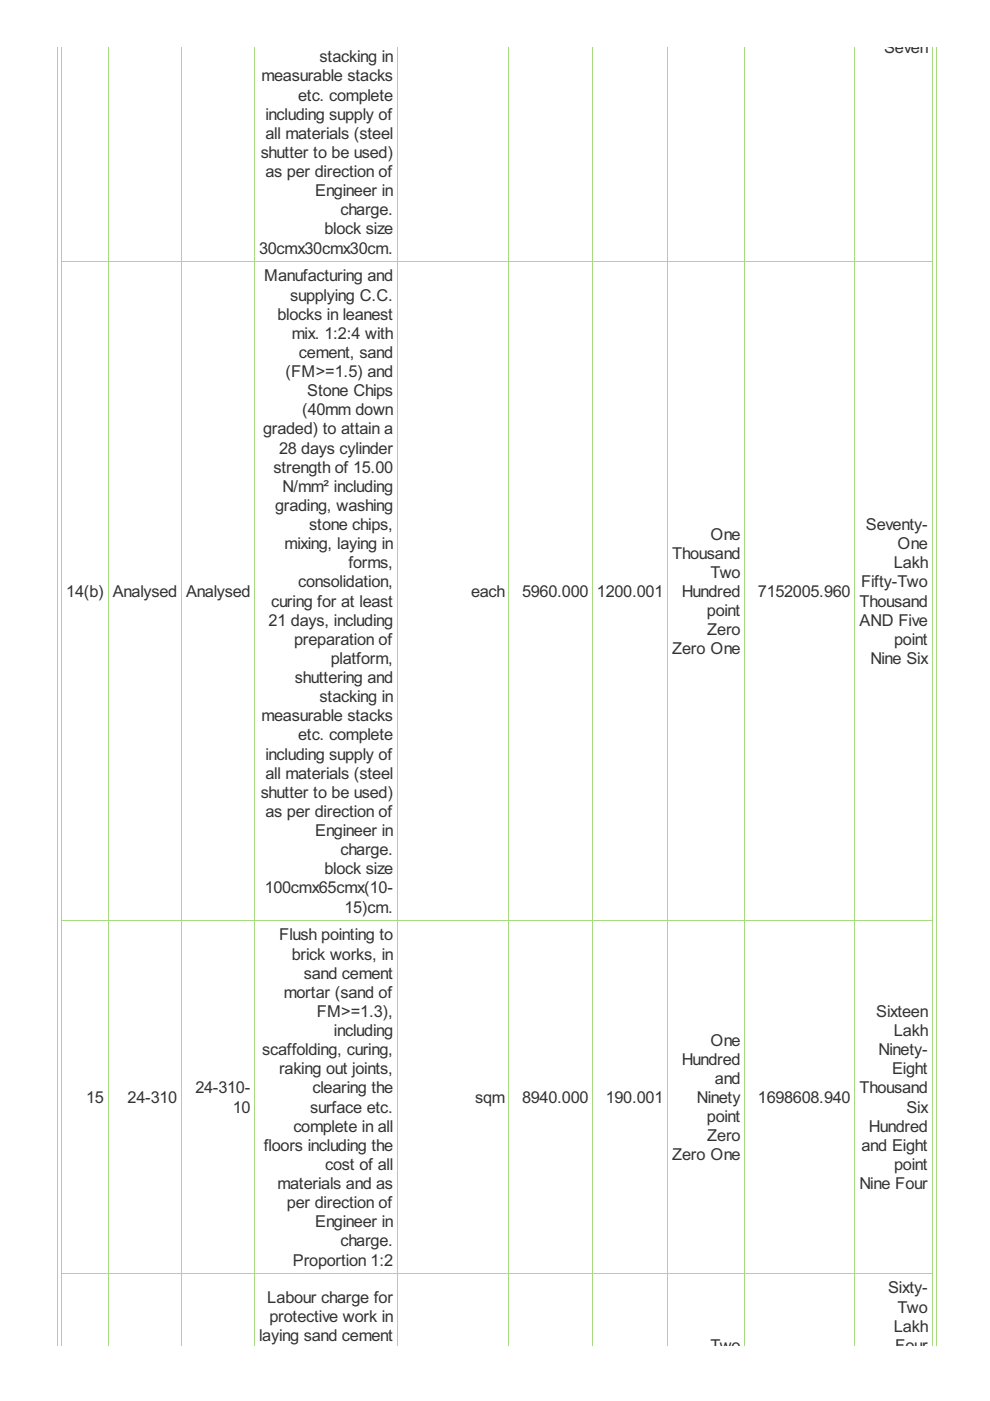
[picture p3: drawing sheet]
<svg xmlns="http://www.w3.org/2000/svg" width="210mm" height="297mm" viewBox="0 0 210 297" stroke-linecap="round" stroke-linejoin="round" font-family="sans-serif">
<defs><g id="words">
<g font-size="3.9" fill="#333">
<text x="187.5" y="11.2">Seven</text>
<text x="55.4" y="17.3">measurable stacks</text>
<text x="67.8" y="13.2">stacking in</text>
<text x="63.2" y="21.3">etc. complete</text>
<text x="56.3" y="25.4">including supply of</text>
<text x="56.3" y="29.4">all materials (steel</text>
<text x="55.3" y="33.5">shutter to be used)</text>
<text x="56.3" y="37.5">as per direction of</text>
<text x="66.8" y="41.6">Engineer in</text>
<text x="72.2" y="45.6">charge.</text>
<text x="54.9" y="53.8">30cmx30cmx30cm.</text>
<text x="68.8" y="49.7">block size</text>
<text x="56" y="59.7">Manufacturing and</text>
<text x="61.5" y="63.7">supplying C.C.</text>
<text x="58.8" y="67.8">blocks in leanest</text>
<text x="61.9" y="71.8">mix. 1:2:4 with</text>
<text x="63.4" y="75.9">cement, sand</text>
<text x="60.5" y="79.9">(FM&gt;=1.5) and</text>
<text x="65.1" y="84">Stone Chips</text>
<text x="64.1" y="88">(40mm down</text>
<text x="55.8" y="92.1">graded) to attain a</text>
<text x="58" y="100.2">strength of 15.00</text>
<text x="59.2" y="96.2">28 days cylinder</text>
<text x="59.9" y="104.3">N/mm² including</text>
<text x="58.3" y="108.3">grading, washing</text>
<text x="65.6" y="112.4">stone chips,</text>
<text x="183.6" y="112.4">Seventy-</text>
<text x="60.3" y="116.4">mixing, laying in</text>
<text x="142.5" y="118.5">Thousand</text>
<text x="150.6" y="114.4">One</text>
<text x="190.3" y="116.4">One</text>
<text x="63.2" y="124.5">consolidation,</text>
<text x="73.9" y="120.5">forms,</text>
<text x="150.6" y="122.5">Two</text>
<text x="182.6" y="124.5">Fifty-Two</text>
<text x="189.5" y="120.5">Lakh</text>
<text x="14" y="126.6">14(b)</text>
<text x="23.9" y="126.6">Analysed</text>
<text x="39.4" y="126.6">Analysed</text>
<text x="57.5" y="128.6">curing for at least</text>
<text x="99.9" y="126.6">each</text>
<text x="110.7" y="126.6">5960.000</text>
<text x="126.6" y="126.6">1200.001</text>
<text x="144.5" y="126.6">Hundred</text>
<text x="149.9" y="130.6">point</text>
<text x="160.7" y="126.6">7152005.960</text>
<text x="182.2" y="128.6">Thousand</text>
<text x="57" y="132.7">21 days, including</text>
<text x="62.4" y="136.7">preparation of</text>
<text x="149.9" y="134.7">Zero</text>
<text x="182.2" y="132.7">AND Five</text>
<text x="189.6" y="136.7">point</text>
<text x="70.1" y="140.8">platform,</text>
<text x="142.5" y="138.7">Zero One</text>
<text x="184.6" y="140.8">Nine Six</text>
<text x="62.5" y="144.8">shuttering and</text>
<text x="67.8" y="148.9">stacking in</text>
<text x="55.4" y="152.9">measurable stacks</text>
<text x="56.3" y="161">including supply of</text>
<text x="63.2" y="157">etc. complete</text>
<text x="56.3" y="165.1">all materials (steel</text>
<text x="55.3" y="169.1">shutter to be used)</text>
<text x="56.3" y="173.2">as per direction of</text>
<text x="66.8" y="177.3">Engineer in</text>
<text x="68.8" y="185.4">block size</text>
<text x="72.2" y="181.3">charge.</text>
<text x="56.1" y="189.4">100cmx65cmx(10-</text>
<text x="73" y="193.5">15)cm.</text>
<text x="59.2" y="199.4">Flush pointing to</text>
<text x="61.9" y="203.4">brick works, in</text>
<text x="64.4" y="207.5">sand cement</text>
<text x="60.2" y="211.6">mortar (sand of</text>
<text x="67.2" y="215.6">FM&gt;=1.3),</text>
<text x="185.8" y="215.6">Sixteen</text>
<text x="70.8" y="219.7">including</text>
<text x="150.6" y="221.7">One</text>
<text x="189.5" y="219.7">Lakh</text>
<text x="55.6" y="223.7">scaffolding, curing,</text>
<text x="59.2" y="227.8">raking out joints,</text>
<text x="144.5" y="225.7">Hundred</text>
<text x="186.3" y="223.7">Ninety-</text>
<text x="189.1" y="227.8">Eight</text>
<text x="18.3" y="233.9">15</text>
<text x="27.1" y="233.9">24-310</text>
<text x="41.4" y="231.8">24-310-</text>
<text x="66.3" y="231.8">clearing the</text>
<text x="100.7" y="233.9">sqm</text>
<text x="110.7" y="233.9">8940.000</text>
<text x="128.4" y="233.9">190.001</text>
<text x="147.7" y="233.9">Ninety</text>
<text x="151.6" y="229.8">and</text>
<text x="160.7" y="233.9">1698608.940</text>
<text x="182.2" y="231.8">Thousand</text>
<text x="49.4" y="235.9">10</text>
<text x="62.2" y="239.9">complete in all</text>
<text x="65.7" y="235.9">surface etc.</text>
<text x="149.9" y="237.9">point</text>
<text x="184.2" y="239.9">Hundred</text>
<text x="192.2" y="235.9">Six</text>
<text x="55.9" y="244">floors including the</text>
<text x="149.9" y="242">Zero</text>
<text x="182.7" y="244">and Eight</text>
<text x="69" y="248.1">cost of all</text>
<text x="142.5" y="246">Zero One</text>
<text x="189.6" y="248.1">point</text>
<text x="58.8" y="252.1">materials and as</text>
<text x="60.8" y="256.2">per direction of</text>
<text x="182.2" y="252.1">Nine Four</text>
<text x="66.8" y="260.2">Engineer in</text>
<text x="62.1" y="268.3">Proportion 1:2</text>
<text x="72.2" y="264.3">charge.</text>
<text x="188.3" y="274.2">Sixty-</text>
<text x="56.7" y="276.3">Labour charge for</text>
<text x="57.1" y="280.3">protective work in</text>
<text x="190.3" y="278.3">Two</text>
<text x="54.9" y="284.4">laying sand cement</text>
<text x="150.6" y="286.4">Two</text>
<text x="189.5" y="282.3">Lakh</text>
<text x="189.8" y="286.4">Four</text>
</g>
</g></defs>
<g fill="none" stroke="#a8da7f" stroke-width=".21">
<path d="M12.1 9.9v275.4M13.1 9.9v275.4M22.9 9.9v275.4M38.5 9.9v275.4M54 9.9v275.4M84.2 9.9v275.4M107.9 9.9v275.4M125.6 9.9v275.4M141.5 9.9v275.4M157.9 9.9v275.4M181.2 9.9v275.4M197.6 9.9v275.4"/>
<path d="M198.5 9.9v275.4M13 55.4h184.7M13 195.1h184.7M13 269.9h184.7"/>
</g>
<use href="#words"/>
</svg>
